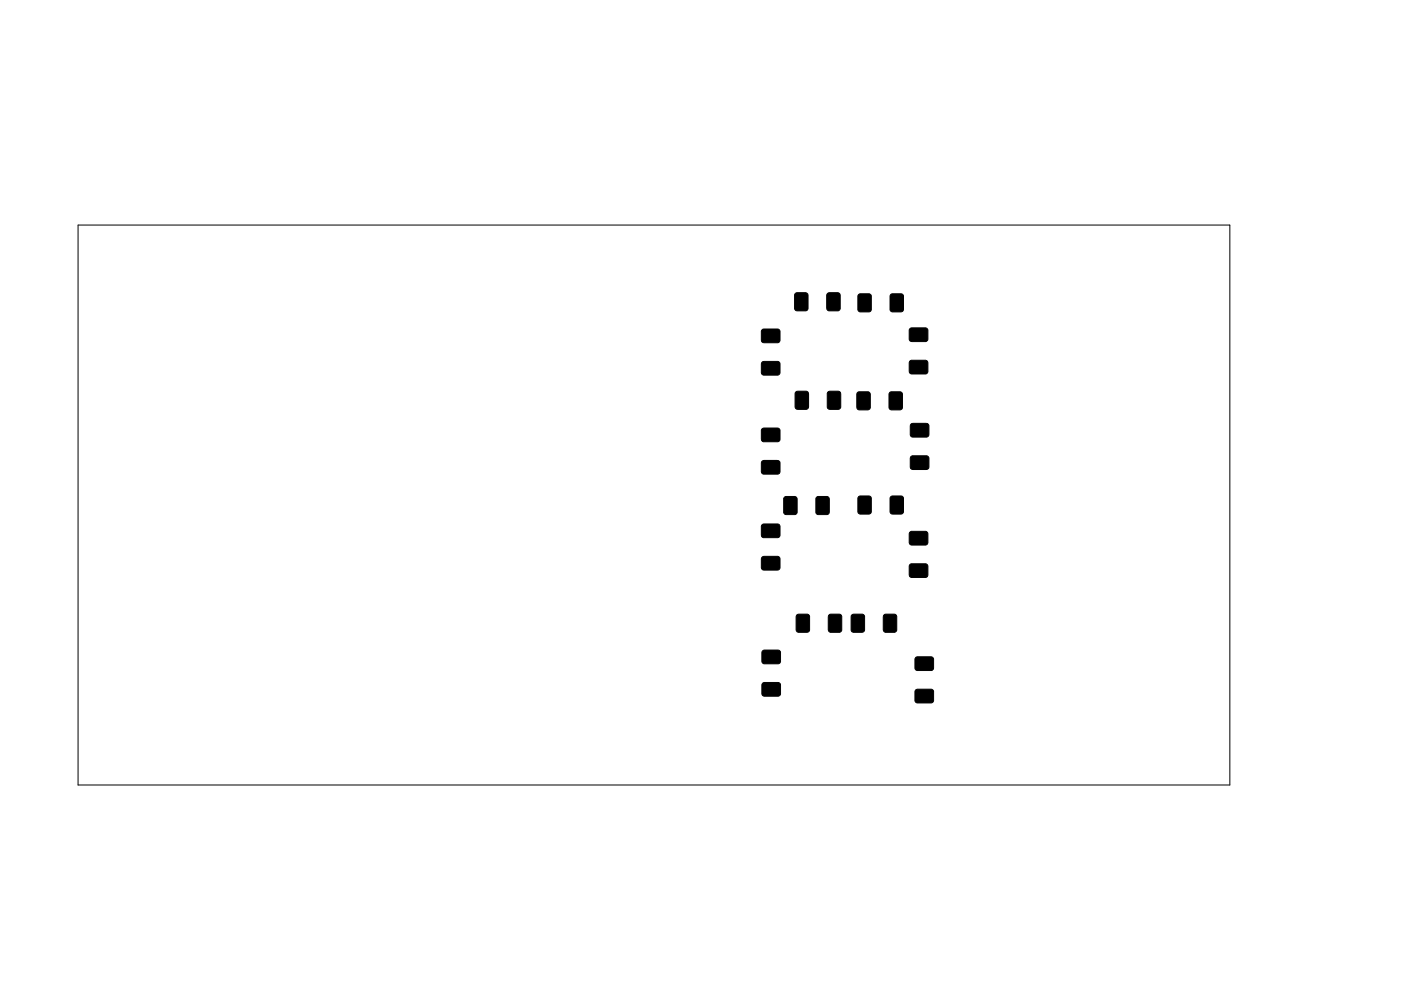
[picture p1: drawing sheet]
<svg xmlns="http://www.w3.org/2000/svg" width="297mm" height="210mm" viewBox="0 0 297 210" stroke-linecap="round" stroke-linejoin="round" font-family="sans-serif">
<path d="M16.6 47.7h244.2v118.8h-244.2z" fill="none" stroke="#000" stroke-width=".21"/>
<g fill="#000" stroke="#000" stroke-width=".21">
<path d="M161.6 70l.3-.2h2.9a.55 .55 0 0 1 .6 .6v1.8a.55 .55 0 0 1-.6 .5h-2.8a.55 .55 0 0 1-.6-.5v-1.9zM161.6 76.8l.3-.1h2.9a.55 .55 0 0 1 .6 .5v1.8a.55 .55 0 0 1-.6 .6h-2.8a.55 .55 0 0 1-.6-.6v-1.8zM168.6 62.3l.4-.2h1.8a.55 .55 0 0 1 .5 .6v2.7a.55 .55 0 0 1-.5 .6h-1.8a.55 .55 0 0 1-.5-.6v-2.8zM175.4 62.3l.4-.2h1.8a.55 .55 0 0 1 .5 .6v2.7a.55 .55 0 0 1-.5 .6h-1.8a.55 .55 0 0 1-.5-.6v-2.7zM182 62.5l.4-.2h1.8a.55 .55 0 0 1 .5 .6v2.7a.55 .55 0 0 1-.5 .6h-1.8a.55 .55 0 0 1-.5-.6v-2.8zM188.9 62.5l.3-.2h1.8a.55 .55 0 0 1 .6 .6v2.7a.55 .55 0 0 1-.6 .6h-1.7a.55 .55 0 0 1-.6-.6v-2.8zM192.9 69.7l.4-.1h2.9a.55 .55 0 0 1 .5 .5v1.8a.55 .55 0 0 1-.5 .6h-2.9a.55 .55 0 0 1-.5-.6v-1.8zM192.9 76.6l.4-.2h2.9a.55 .55 0 0 1 .5 .6v1.8a.55 .55 0 0 1-.5 .5h-2.9a.55 .55 0 0 1-.5-.5v-1.9zM161.6 91l.4-.2h2.8a.55 .55 0 0 1 .6 .6v1.8a.55 .55 0 0 1-.6 .5h-2.8a.55 .55 0 0 1-.6-.5v-1.9zM161.6 97.9l.4-.2h2.8a.55 .55 0 0 1 .6 .5v1.9a.55 .55 0 0 1-.6 .5h-2.8a.55 .55 0 0 1-.6-.5v-1.9zM168.7 83.2l.4-.2h1.8a.55 .55 0 0 1 .5 .6v2.7a.55 .55 0 0 1-.5 .6h-1.8a.55 .55 0 0 1-.5-.6v-2.8zM175.6 83.2l.3-.2h1.8a.55 .55 0 0 1 .6 .6v2.7a.55 .55 0 0 1-.6 .6h-1.8a.55 .55 0 0 1-.5-.6v-2.7z"/>
<path d="M181.8 83.3l.4-.2h1.8a.55 .55 0 0 1 .5 .6v2.7a.55 .55 0 0 1-.5 .6h-1.8a.55 .55 0 0 1-.5-.6v-2.7zM188.6 83.3l.4-.2h1.8a.55 .55 0 0 1 .5 .6v2.7a.55 .55 0 0 1-.5 .6h-1.8a.55 .55 0 0 1-.5-.6v-2.8zM193.2 90l.3-.2h2.9a.55 .55 0 0 1 .6 .6v1.8a.55 .55 0 0 1-.6 .5h-2.9a.55 .55 0 0 1-.5-.5v-1.9zM193.2 96.9l.3-.2h2.9a.55 .55 0 0 1 .6 .5v1.9a.55 .55 0 0 1-.6 .5h-2.9a.55 .55 0 0 1-.5-.5v-1.9zM161.6 111.3l.3-.1h2.9a.55 .55 0 0 1 .6 .5v1.8a.55 .55 0 0 1-.6 .6h-2.8a.55 .55 0 0 1-.6-.6v-1.8zM161.6 118.2l.4-.2h2.8a.55 .55 0 0 1 .6 .6v1.8a.55 .55 0 0 1-.6 .6h-2.8a.55 .55 0 0 1-.6-.6v-1.9zM166.3 105.5l.3-.2h1.9a.55 .55 0 0 1 .5 .6v2.7a.55 .55 0 0 1-.5 .6h-1.8a.55 .55 0 0 1-.5-.6v-2.7zM173.1 105.5l.4-.2h1.8a.55 .55 0 0 1 .5 .6v2.7a.55 .55 0 0 1-.5 .6h-1.8a.55 .55 0 0 1-.5-.6v-2.8zM182 105.4l.4-.2h1.8a.55 .55 0 0 1 .5 .6v2.7a.55 .55 0 0 1-.5 .6h-1.8a.55 .55 0 0 1-.5-.6v-2.8zM188.9 105.4l.3-.2h1.8a.55 .55 0 0 1 .6 .6v2.7a.55 .55 0 0 1-.6 .6h-1.7a.55 .55 0 0 1-.6-.6v-2.8zM192.9 112.9l.4-.2h2.9a.55 .55 0 0 1 .5 .6v1.8a.55 .55 0 0 1-.5 .5h-2.9a.55 .55 0 0 1-.5-.5v-1.9zM192.9 119.8l.4-.2h2.9a.55 .55 0 0 1 .5 .6v1.8a.55 .55 0 0 1-.5 .5h-2.9a.55 .55 0 0 1-.5-.5v-1.9z"/>
<path d="M161.7 138.1l.3-.2h2.9a.55 .55 0 0 1 .6 .6v1.8a.55 .55 0 0 1-.6 .5h-2.8a.55 .55 0 0 1-.6-.5v-1.9zM169 130.5l.3-.2h1.8a.55 .55 0 0 1 .6 .6v2.7a.55 .55 0 0 1-.6 .6h-1.8a.55 .55 0 0 1-.5-.6v-2.7zM175.8 130.5l.3-.2h1.8a.55 .55 0 0 1 .6 .6v2.7a.55 .55 0 0 1-.6 .6h-1.7a.55 .55 0 0 1-.6-.6v-2.8zM180.6 130.5l.3-.2h1.9a.55 .55 0 0 1 .5 .6v2.7a.55 .55 0 0 1-.5 .6h-1.8a.55 .55 0 0 1-.5-.6v-2.8zM187.4 130.5l.4-.2h1.8a.55 .55 0 0 1 .5 .6v2.7a.55 .55 0 0 1-.5 .6h-1.8a.55 .55 0 0 1-.5-.6v-2.7zM194.1 139.5l.4-.1h2.9a.55 .55 0 0 1 .5 .5v1.8a.55 .55 0 0 1-.5 .6h-2.9a.55 .55 0 0 1-.5-.6v-1.9zM161.7 145l.3-.2h2.9a.55 .55 0 0 1 .6 .5v1.9a.55 .55 0 0 1-.6 .5h-2.8a.55 .55 0 0 1-.6-.5v-1.9zM194.1 146.4l.4-.2h2.9a.55 .55 0 0 1 .5 .6v1.8a.55 .55 0 0 1-.5 .5h-2.9a.55 .55 0 0 1-.5-.5v-1.9z"/>
</g>
</svg>
